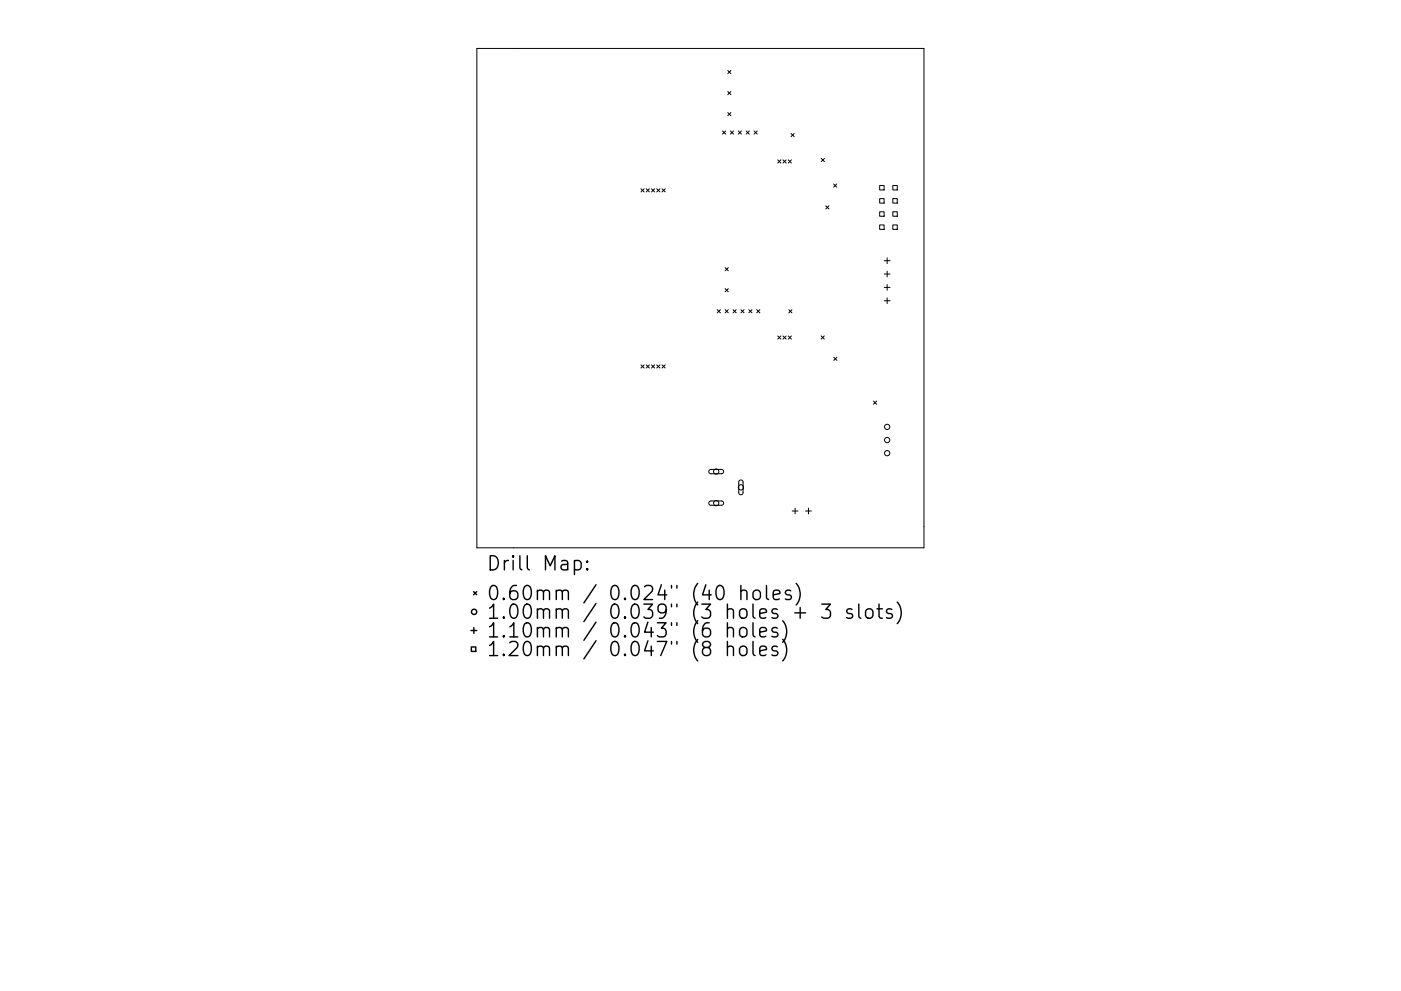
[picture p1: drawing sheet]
<svg xmlns="http://www.w3.org/2000/svg" width="297mm" height="210mm" viewBox="0 0 297 210" stroke-linecap="round" stroke-linejoin="round" font-family="sans-serif">
<defs><g id="words">
<g font-size="4.2">
<text x="103.1" y="121.1">Drill Map:</text>
<text x="103.1" y="127.4">0.60mm / 0.024&quot; (40 holes)</text>
<text x="103.1" y="131.3">1.00mm / 0.039&quot; (3 holes + 3 slots)</text>
<text x="103.1" y="135.3">1.10mm / 0.043&quot; (6 holes)</text>
<text x="103.1" y="139.2">1.20mm / 0.047&quot; (8 holes)</text>
</g>
</g></defs>
<g fill="none" stroke="#000" stroke-width=".21">
<path d="M101.1 10.3h94.8v105.9h-94.8zM154.3 15l.7 .6M154.3 19.4l.7 .7M155 15l-.7 .6M155 19.4l-.7 .7M153.2 27.8l.7 .7M153.9 27.8l-.7 .7M154.3 23.9l.7 .7M154.9 27.8l.6 .7M155 23.9l-.7 .7M155.5 27.8l-.6 .7M156.5 27.8l.7 .7"/>
<path d="M157.2 27.8l-.7 .7M158.2 27.8l.7 .7M158.9 27.8l-.7 .7M159.9 27.8l.6 .7M160.5 27.8l-.6 .7M164.9 33.9l.7 .7M165.6 33.9l-.7 .7M166 33.9l.7 .7M166.7 33.9l-.7 .7M167.1 33.9l.7 .7M167.7 28.3l.7 .7M167.8 33.9l-.7 .7"/>
<path d="M168.4 28.3l-.7 .7M174.1 33.6l.7 .7M174.8 33.6l-.7 .7M176.7 39l.7 .7M177.4 39l-.7 .7M186.5 39.4h1v.9h-1zM189.3 39.4h.9v.9h-.9zM135.9 40.1l.7 .6M136.6 40.1l-.7 .6M137 40.1l.7 .6M137.7 40.1l-.7 .6M138.1 40.1l.7 .6"/>
<path d="M138.8 40.1l-.7 .6M139.2 40.1l.7 .6M139.9 40.1l-.7 .6M140.4 40.1l.6 .6M141 40.1l-.6 .6M153.7 56.8l.7 .7M154.4 56.8l-.7 .7M175.1 43.7l.6 .6M175.7 43.7l-.6 .6M186.5 42.1h1v1h-1zM186.5 44.9h1v1h-1zM186.5 47.7h1v1h-1z"/>
<path d="M187.5 55.3h1.2M187.5 58.1h1.2M188.1 54.7v1.2M188.1 57.5v1.3M189.3 42.1h.9v1h-.9zM189.3 44.9h.9v1h-.9zM189.3 47.7h.9v1h-.9zM135.9 77.4l.7 .7M136.6 77.4l-.7 .7M137 77.4l.7 .7M137.7 77.4l-.7 .7M138.1 77.4l.7 .7"/>
<path d="M138.8 77.4l-.7 .7M139.2 77.4l.7 .7M139.9 77.4l-.7 .7M140.4 77.4l.6 .7M141 77.4l-.6 .7M152.1 65.7l.6 .7M152.7 65.7l-.6 .7M153.7 61.2l.7 .7M153.7 65.7l.7 .7M154.4 61.2l-.7 .7M154.4 65.7l-.7 .7M155.4 65.7l.7 .7"/>
<path d="M156.1 65.7l-.7 .7M157.1 65.7l.7 .7M157.8 65.7l-.7 .7M158.8 65.7l.6 .7M159.4 65.7l-.6 .7M160.4 65.7l.7 .7M161.1 65.7l-.7 .7M164.9 71.3l.7 .6M165.6 71.3l-.7 .6M166 71.3l.7 .6M166.7 71.3l-.7 .6M167.1 71.3l.7 .6"/>
<path d="M167.2 65.7l.7 .7M167.8 71.3l-.7 .6M167.9 65.7l-.7 .7M174.1 71.3l.7 .6M174.8 71.3l-.7 .6M176.8 75.8l.6 .7M177.4 75.8l-.6 .7M187.5 61h1.2M187.5 63.8h1.2M188.1 60.4v1.2M188.1 63.2v1.2M150.4 99.7l.3-.1h2.3l.3 .2 .1 .3-.4 .4h-2.3l-.4-.3z"/>
<path d="M185.2 85.1l.7 .7M185.9 85.1l-.7 .7M150.4 106.4l.3-.1h2.3l.3 .2 .1 .3-.4 .4h-2.3l-.4-.3zM156.8 102l.4-.1 .3 .3v2.4l-.4 .4-.3-.1-.2-.3v-2.4zM168 108.4h1.2M168.6 107.8v1.2M170.8 108.4h1.2M171.4 107.8v1.2"/>
<circle cx="188.1" cy="90.6" r=".56"/>
<circle cx="188.1" cy="93.4" r=".56"/>
<circle cx="188.1" cy="96.2" r=".56"/>
<circle cx="151.8" cy="106.7" r=".56"/>
<circle cx="151.8" cy="100.1" r=".56"/>
<circle cx="157.1" cy="103.4" r=".56"/>
</g>
<g fill="none" stroke="#000" stroke-width=".3">
<path d="M121.8 119.1l.9-.2 .5 .6v.8l-.3 .5-.2 .1-.9-.1M124.5 119.1l.2 .1-.2 .1-.1-.1 .1-.1v.2M99.8 133.8h1.3M99.9 137.3h1v.9h-1zM100.4 125.5l.7 .7M100.5 133.2v1.2M101.1 125.5l-.7 .7M124.5 120.6l.2 .2-.2 .1-.1-.1 .1-.2v.3M154.2 133.4a.74 .74 0 0 1 1.3 .2v1.5M154.2 137.4a.74 .74 0 0 1 1.3 .1v1.6M154.2 132.1v3M154.2 136.1v3"/>
<path d="M156.9 133.4a.81 .81 0 0 1 .8-.3 .81 .81 0 0 1 .7 .6v.9a.81 .81 0 0 1-.8 .6 .81 .81 0 0 1-.8-.6v-.9zM157.1 125.5a.74 .74 0 0 1 1.3 .1v1.6M157.1 137.2a.81 .81 0 0 1 1.3 .5v.8a.81 .81 0 0 1-.8 .6 .81 .81 0 0 1-.8-.6v-.8zM157.1 124.2v3M159.7 132.1v2.6l.4 .4M159.7 136.1v2.6l.4 .4M159.8 125.5a.81 .81 0 0 1 .8-.3 .81 .81 0 0 1 .6 .6v.8a.81 .81 0 0 1-.8 .6 .81 .81 0 0 1-.7-.6v-.8zM161.1 134.1l1.4-.3-.1-.5-.9-.2-.4 .5v1.1l.1 .3 .3 .1 .9-.1M161.1 138.1l1.4-.3-.1-.6-.9-.1-.4 .4v1.2l.1 .2 .3 .2 .9-.2M162.5 124.2v2.6l.4 .4M163.9 126.2l1.5-.3-.2-.5-.8-.2-.5 .4v1.2l.2 .3 .3 .1 .8-.1M164.8 133.3l-.7-.2-.4 .5 .1 .4 1 .3 .1 .3-.1 .4-.3 .1-.8-.1"/>
<path d="M164.8 137.2l-.7-.1-.4 .4 .1 .4 1 .3 .1 .3-.1 .4-.3 .2-.8-.2M165.9 131.7a3.4 3.4 0 0 1 0 4.6M165.9 135.7a3.4 3.4 0 0 1 0 4.5M167.7 125.4l-.8-.2-.4 .4 .2 .5 1 .3 .1 .2-.1 .5-.3 .1-.9-.1M168.5 130h2.3M168.8 123.8a3.4 3.4 0 0 1 0 4.6M169.7 128.9v2.3M174.2 128.2h1.9l-1 1.1a.81 .81 0 0 1 1 .6v.7l-.3 .4-.3 .2h-.8l-.5-.3M180.7 129.3l-.8-.1-.4 .4 .2 .4 1 .3 .1 .3-.1 .4-.3 .2-.9-.2M182.1 128.2v2.5l.4 .5M183.8 129.3a.81 .81 0 0 1 1.3 .4v.9a.81 .81 0 0 1-.8 .6 .81 .81 0 0 1-.8-.6v-.9zM185.9 129.2h1.2"/>
<path d="M186.4 128.2v2.5l.1 .3 .6 .2M189.1 129.3l-.7-.1-.5 .4 .2 .4 1 .3 .1 .3-.1 .4-.3 .2-.9-.2M190.2 127.7a3.4 3.4 0 0 1 0 4.6"/>
<circle cx="100.5" cy="129.8" r=".56"/>
</g>
<use href="#words"/>
</svg>
